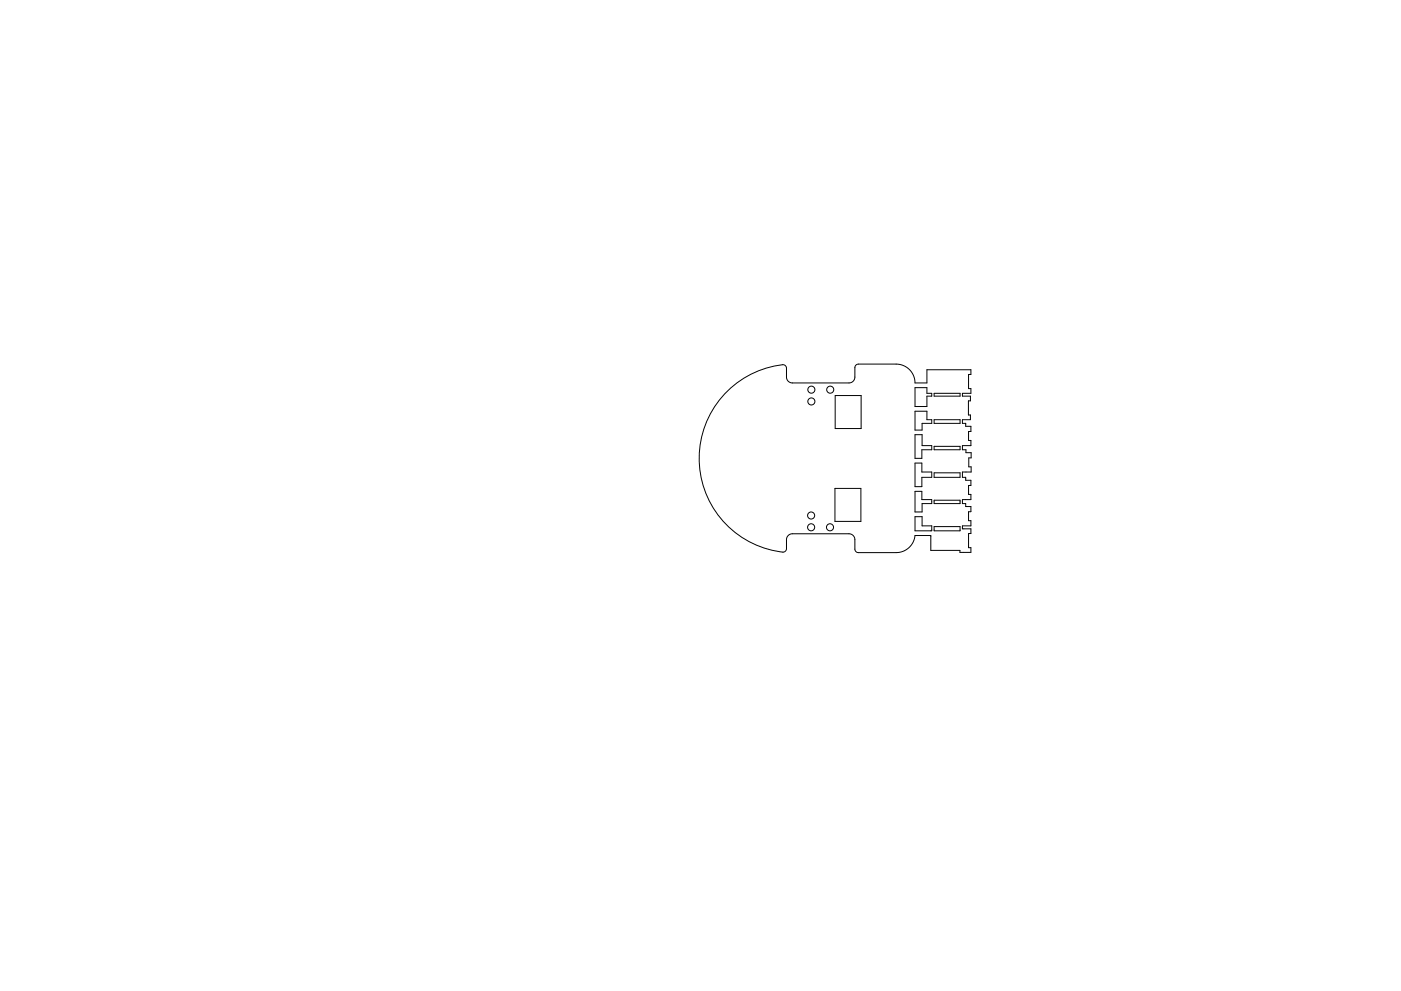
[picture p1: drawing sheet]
<svg xmlns="http://www.w3.org/2000/svg" width="297mm" height="210mm" viewBox="0 0 297 210" stroke-linecap="round" stroke-linejoin="round" font-family="sans-serif">
<g fill="none" stroke="#000" stroke-width=".21">
<path d="M153.7 83.6a18.2 18.2 0 0 1 12.6-6.2l.4 .6v2a1.25 1.25 0 0 0 1.3 1.2h12a1.25 1.25 0 0 0 1.3-1.2v-2a.75 .75 0 0 1 .7-.8h8a4 4 0 0 1 4 4h2.5v-2.8h9.3v1h-.4v3h.4v1h-1.8v.6h1.7v1h-.4v3h.4v1h-1.7v.8h.7v.6h1.1v1.1h-.4v1.9h.4v1.1h-1.8v.9h.8v.6h1.1v1.1h-.5v1.9h.5v1.1h-1.9v1.2h.7v.6h1.1v1.1h-.4v1.9h.4v1.1h-1.8v.8h.7v.7h1.1v1.1h-.4v1.9h.4v1.1h-1.8v.6h1.8v1h-.4v3h.4v1h-2.3v-.4h-6.1v-3.2h-3.4a4 4 0 0 1-4 3.6h-8a.75 .75 0 0 1-.7-.7v-2a1.25 1.25 0 0 0-1.3-1.3h-12a1.25 1.25 0 0 0-1.3 1.2v2a.75 .75 0 0 1-.7 .7 20 20 0 0 1-16.5-12.9 20 20 0 0 1 4.2-20.6zM177.1 83.9h5.5v7h-5.5zM194 87.2h2.5v1.8h1.1v.8h-2.1v1.4h-1.5zM194 82.2h2.5v1.2h1.1v.6h-1.1v2.2h-2.5zM194 92.2h1.5v2.3h2.1v.9h-2.2v1.8h-1.4zM194 98.2h1.4v1.9h2.2v1.2h-2.2v1.9h-1.4zM198 83.4h5.6v.6h-5.6zM198 89h5.6v.8h-5.6zM198 94.7h5.6v.7h-5.6zM177 103.6h5.5v7h-5.5zM194 104.2h1.4v1.8h2.2v.8h-2.1v1.8h-1.5zM194 109.6h1.5v2h2.1v1h-3.6z"/>
<path d="M198 100.3h5.6v1h-5.6zM198 106.1h5.6v.7h-5.6zM198 111.7h5.6v.9h-5.6z"/>
<circle cx="172" cy="85.2" r=".75"/>
<circle cx="172" cy="82.7" r=".75"/>
<circle cx="176" cy="82.7" r=".75"/>
<circle cx="172" cy="111.9" r=".75"/>
<circle cx="172" cy="109.4" r=".75"/>
<circle cx="176" cy="111.9" r=".75"/>
</g>
</svg>
